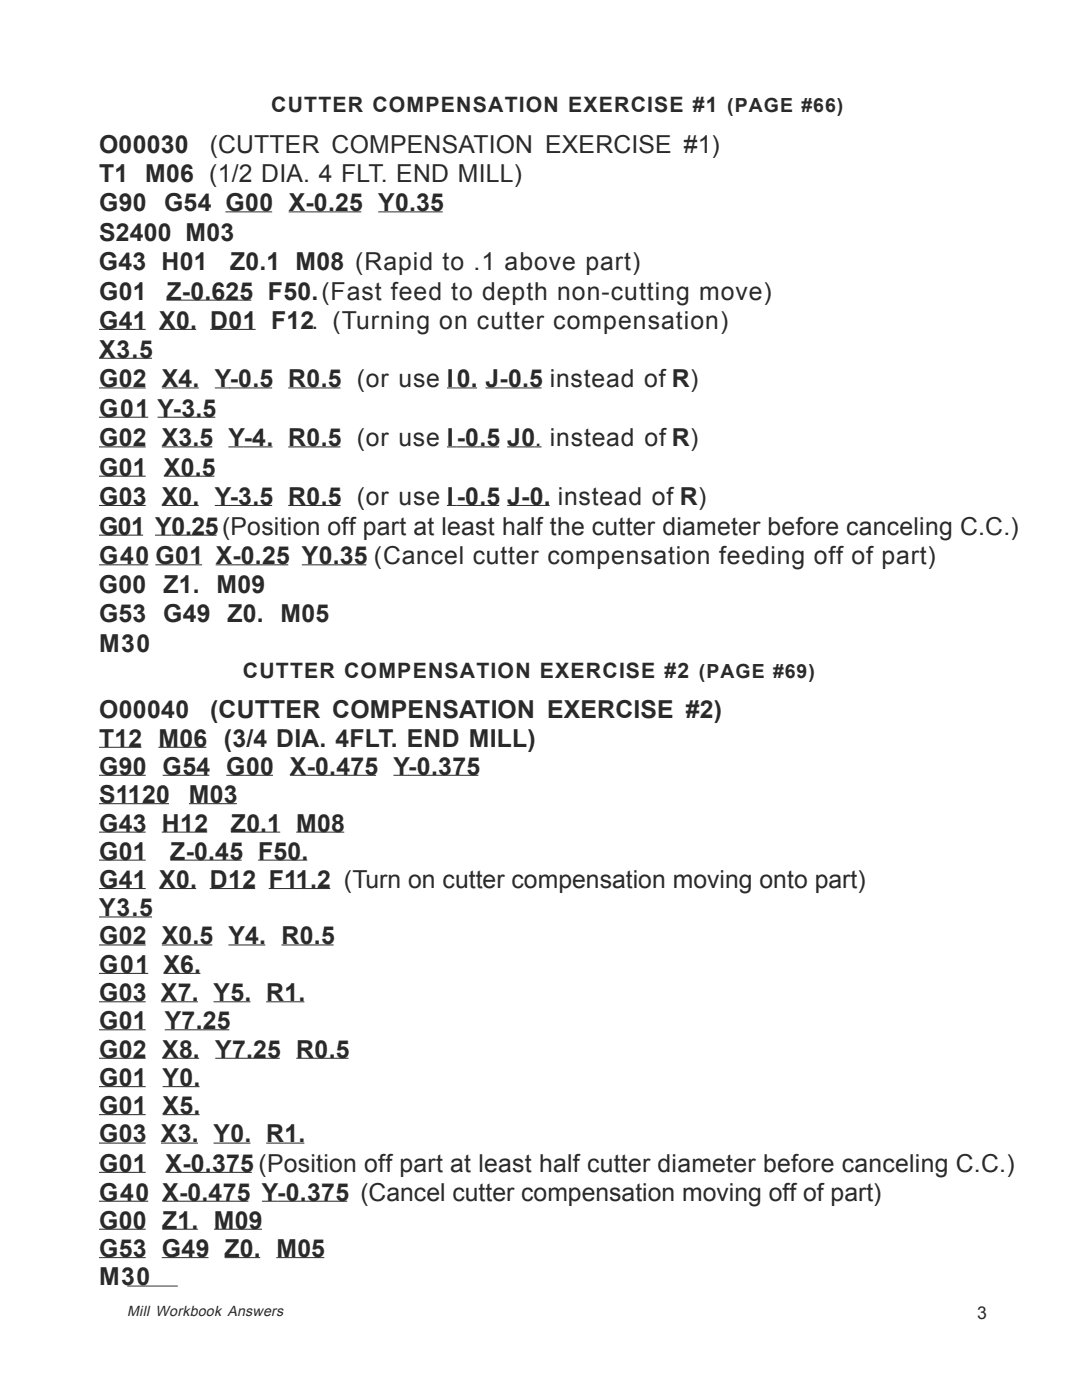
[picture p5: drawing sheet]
<svg xmlns="http://www.w3.org/2000/svg" width="216mm" height="279mm" viewBox="0 0 216 279" stroke-linecap="round" stroke-linejoin="round" font-family="sans-serif">
<defs><g id="words">
<g font-size="4.9" fill="#2b292a">
<text x="19.8" y="30.6">O00030</text>
<text x="41.9" y="30.6">(CUTTER COMPENSATION EXERCISE #1)</text>
<text x="19.8" y="36.4">T1 M06 (1/2 DIA. 4 FLT. END MILL)</text>
<text x="19.8" y="42.2">G90</text>
<text x="32.7" y="42.2">G54 G00 X-0.25 Y0.35</text>
<text x="19.8" y="53.9">G43 H01</text>
<text x="19.8" y="48">S2400 M03</text>
<text x="45.9" y="53.9">Z0.1 M08 (Rapid to .1 above part)</text>
<text x="19.8" y="59.8">G01</text>
<text x="33.2" y="59.8">Z-0.625 F50.(Fast feed to depth non-cutting move)</text>
<text x="19.8" y="65.6">G41 X0. D01 F12. (Turning on cutter compensation)</text>
<text x="19.8" y="71.4">X3.5</text>
<text x="19.8" y="77.3">G02 X4. Y-0.5 R0.5 (or use I0. J-0.5 instead of R)</text>
<text x="19.8" y="83.1">G01 Y-3.5</text>
<text x="19.8" y="89.1">G02 X3.5 Y-4. R0.5 (or use I-0.5 J0. instead of R)</text>
<text x="19.8" y="94.9">G01 X0.5</text>
<text x="19.8" y="100.8">G03 X0. Y-3.5 R0.5 (or use I-0.5 J-0. instead of R)</text>
<text x="19.8" y="106.7">G01 Y0.25(Position off part at least half the cutter diameter before canceling C.C.)</text>
<text x="19.8" y="112.6">G40 G01 X-0.25 Y0.35 (Cancel cutter compensation feeding off of part)</text>
<text x="19.8" y="118.4">G00 Z1. M09</text>
<text x="19.8" y="124.2">G53 G49 Z0. M05</text>
<text x="19.8" y="130.1">M30</text>
<text x="19.8" y="143.3">O00040</text>
<text x="42" y="143.3">(CUTTER COMPENSATION EXERCISE #2)</text>
<text x="19.8" y="149">T12 M06 (3/4 DIA. 4FLT. END MILL)</text>
<text x="19.8" y="154.6">G90 G54 G00 X-0.475 Y-0.375</text>
<text x="19.8" y="160.3">S1120</text>
<text x="37.7" y="160.3">M03</text>
<text x="19.8" y="165.9">G43 H12</text>
<text x="46.1" y="165.9">Z0.1 M08</text>
<text x="19.8" y="171.5">G01</text>
<text x="34" y="171.5">Z-0.45 F50.</text>
<text x="19.8" y="177.2">G41 X0. D12 F11.2 (Turn on cutter compensation moving onto part)</text>
<text x="19.8" y="182.9">Y3.5</text>
<text x="19.8" y="188.5">G02 X0.5 Y4. R0.5</text>
<text x="19.8" y="194.1">G01 X6.</text>
<text x="19.8" y="199.8">G03 X7. Y5. R1.</text>
<text x="19.8" y="205.4">G01</text>
<text x="32.9" y="205.4">Y7.25</text>
<text x="19.8" y="211.1">G02 X8. Y7.25 R0.5</text>
<text x="19.8" y="216.7">G01 Y0.</text>
<text x="19.8" y="222.3">G01 X5.</text>
<text x="19.8" y="228">G03 X3. Y0. R1.</text>
<text x="19.8" y="233.8">G01</text>
<text x="33" y="233.8">X-0.375 (Position off part at least half cutter diameter before canceling C.C.)</text>
<text x="19.8" y="239.6">G40 X-0.475 Y-0.375 (Cancel cutter compensation moving off of part)</text>
<text x="19.8" y="245.2">G00 Z1. M09</text>
<text x="19.8" y="250.9">G53 G49 Z0. M05</text>
<text x="19.8" y="256.5">M30</text>
</g>
<g font-size="4.2" fill="#2b292a">
<text x="54.1" y="22.4">CUTTER COMPENSATION EXERCISE #1 (PAGE #66)</text>
<text x="48.5" y="135.4">CUTTER COMPENSATION EXERCISE #2 (PAGE #69)</text>
</g>
<text font-size="3.5" fill="#2b292a" x="195" y="263.1">3</text>
<text font-size="2.9" fill="#2b292a" x="25.4" y="262.6">Mill Workbook Answers</text>
</g></defs>
<g fill="none" stroke="#2b292a" stroke-width=".2">
<path d="M33.2 59.9h17M45 42.3h9.3M57.6 42.3h14.5M75.5 42.3h12.8M19.8 65.7h9.3M19.8 71.5h10.5M19.8 77.4h9.3M31.8 65.7h7.3M32.3 77.4h7.4M41.9 65.7h9.1M42.9 77.4h11.4M57.5 77.4h10.4"/>
<path d="M89.2 77.4h6M96.9 77.4h11.2M19.8 83.3h9.8M19.8 89.2h9.3M19.8 95h9.3M31.4 83.3h11.6M32.3 89.2h10.1M32.7 95h10.1M45.6 89.2h8.8M57.5 89.2h10.4M89.2 89.2h10.4M101.2 89.2h6.9"/>
<path d="M19.8 112.7h9.8M19.8 100.9h9.3M19.8 106.8h8.8M30.9 106.8h12.3M31 112.7h9.3M32.3 100.9h7.4M42.9 100.9h11.4M43 112.7h14.5M57.5 100.9h10.4M60.2 112.7h12.9M89.2 100.9h10.4M101.2 100.9h8.5"/>
<path d="M19.8 149.1h8.4M19.8 154.7h9.3M31.6 149.1h9.6M32.5 154.7h9.3M45.2 154.7h9.3M57.9 154.7h17.1M78.5 154.7h16.9M19.8 160.4h13.9M19.8 166.1h9.3M19.8 171.7h9.3M19.8 177.3h9.3M31.8 177.3h7.3"/>
<path d="M32.3 166.1h9M34 171.7h14.2M37.7 160.4h9.6M41.9 177.3h9M46.1 166.1h9.8M51.5 171.7h9.8M53.6 177.3h12.3M59.1 166.1h9.6M19.8 194.3h9.8M19.8 183h10.5M19.8 188.6h9.3M19.8 199.9h9.3"/>
<path d="M32.1 199.9h7.4M32.3 188.6h10.1M32.6 194.3h7.4M42.6 199.9h7.4M45.6 188.6h7.3M53.1 199.9h7.6M56.2 188.6h10.4M19.8 205.5h9.3M19.8 211.2h9.3M19.8 216.9h9.3M32.4 211.2h7.3M32.5 216.9h7.3"/>
<path d="M32.9 205.5h12.8M43 211.2h12.8M59.1 211.2h10.4M19.8 239.7h9.8M19.8 222.5h9.3M19.8 228.1h9.3M19.8 234h9.3M32.1 228.1h7.4M32.4 239.7h17.2M32.5 222.5h7.3M33 234h17.2M42.6 228.1h7.4"/>
<path d="M52.3 239.7h17M53.1 228.1h7.6M19.8 245.3h9.3M19.8 251h9.3M25.4 256.7h10.1M32.3 251h9.3M32.4 245.3h7.1M42.7 245.3h9.6M44.8 251h7.1M55.1 251h9.6"/>
</g>
<use href="#words"/>
</svg>
